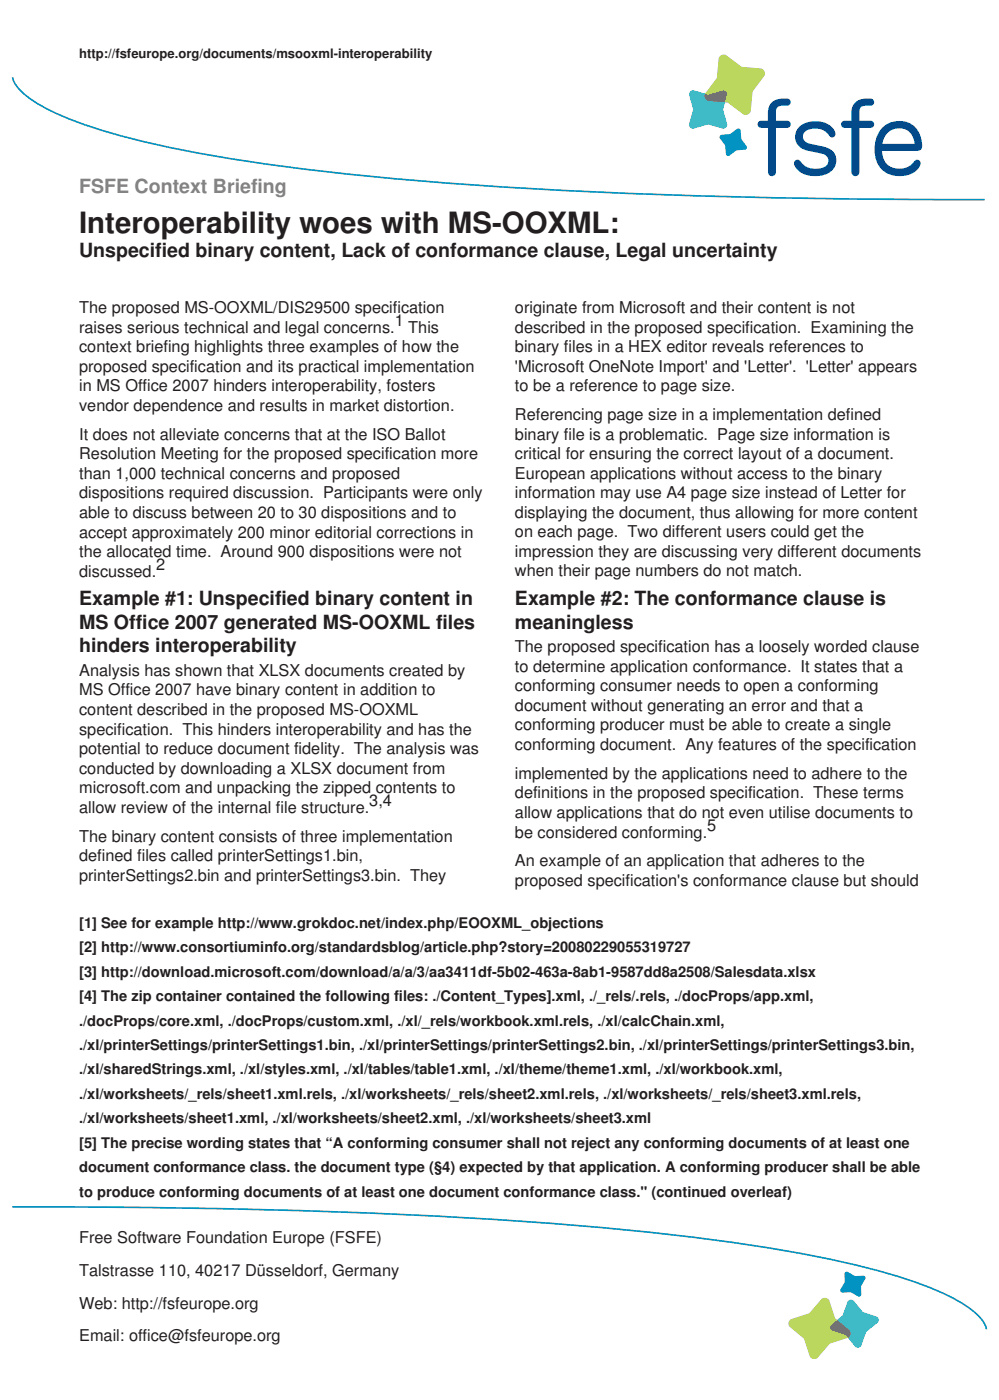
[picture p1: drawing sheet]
<svg xmlns="http://www.w3.org/2000/svg" width="216mm" height="303mm" viewBox="0 0 216 303" stroke-linecap="round" stroke-linejoin="round" font-family="sans-serif">
<defs><g id="words">
<text font-size="6.3" fill="#231f20" x="17.1" y="50.4">Interoperability woes with MS-OOXML:</text>
<text font-size="4.2" fill="#808285" x="17.1" y="41.8">FSFE Context Briefing</text>
<g font-size="4.2" fill="#231f20">
<text x="17.1" y="55.7">Unspecified binary content, Lack of conformance clause, Legal uncertainty</text>
<text x="17.1" y="131">Example #1: Unspecified binary content in</text>
<text x="111.3" y="131">Example #2: The conformance clause is</text>
<text x="17.1" y="136.1">MS Office 2007 generated MS-OOXML files</text>
<text x="111.3" y="136.1">meaningless</text>
<text x="17.1" y="141.2">hinders interoperability</text>
</g>
<g font-size="3.5" fill="#231f20">
<text x="17.1" y="67.8">The proposed MS-OOXML/DIS29500 specification</text>
<text x="17.1" y="72">raises serious technical and legal concerns.</text>
<text x="85.3" y="70.6">1</text>
<text x="88.3" y="72">This</text>
<text x="111.3" y="67.7">originate from Microsoft and their content is not</text>
<text x="111.3" y="72">described in the proposed specification. Examining the</text>
<text x="17.1" y="76.2">context briefing highlights three examples of how the</text>
<text x="111.3" y="76.2">binary files in a HEX editor reveals references to</text>
<text x="17.1" y="80.5">proposed specification and its practical implementation</text>
<text x="111.3" y="80.4">'Microsoft OneNote Import' and 'Letter'. 'Letter' appears</text>
<text x="17.1" y="84.7">in MS Office 2007 hinders interoperability, fosters</text>
<text x="17.1" y="88.9">vendor dependence and results in market distortion.</text>
<text x="111.3" y="84.7">to be a reference to page size.</text>
<text x="17.1" y="95.2">It does not alleviate concerns that at the ISO Ballot</text>
<text x="111.3" y="90.9">Referencing page size in a implementation defined</text>
<text x="111.3" y="95.1">binary file is a problematic. Page size information is</text>
<text x="17.1" y="99.4">Resolution Meeting for the proposed specification more</text>
<text x="111.3" y="99.4">critical for ensuring the correct layout of a document.</text>
<text x="17.1" y="103.6">than 1,000 technical concerns and proposed</text>
<text x="17.1" y="107.9">dispositions required discussion. Participants were only</text>
<text x="111.3" y="103.6">European applications without access to the binary</text>
<text x="111.3" y="107.8">information may use A4 page size instead of Letter for</text>
<text x="17.1" y="112.1">able to discuss between 20 to 30 dispositions and to</text>
<text x="111.3" y="112.1">displaying the document, thus allowing for more content</text>
<text x="17.1" y="116.3">accept approximately 200 minor editorial corrections in</text>
<text x="111.3" y="116.3">on each page. Two different users could get the</text>
<text x="17.1" y="120.6">the allocated time. Around 900 dispositions were not</text>
<text x="17.1" y="124.8">discussed.</text>
<text x="33.8" y="123.4">2</text>
<text x="111.3" y="120.5">impression they are discussing very different documents</text>
<text x="111.3" y="124.8">when their page numbers do not match.</text>
<text x="111.3" y="141.2">The proposed specification has a loosely worded clause</text>
<text x="17.1" y="146.3">Analysis has shown that XLSX documents created by</text>
<text x="111.3" y="145.4">to determine application conformance. It states that a</text>
<text x="111.3" y="149.6">conforming consumer needs to open a conforming</text>
<text x="17.1" y="150.5">MS Office 2007 have binary content in addition to</text>
<text x="17.1" y="154.7">content described in the proposed MS-OOXML</text>
<text x="111.3" y="153.9">document without generating an error and that a</text>
<text x="17.1" y="159">specification. This hinders interoperability and has the</text>
<text x="111.3" y="158.1">conforming producer must be able to create a single</text>
<text x="17.1" y="163.2">potential to reduce document fidelity. The analysis was</text>
<text x="17.1" y="167.4">conducted by downloading a XLSX document from</text>
<text x="111.3" y="162.3">conforming document. Any features of the specification</text>
<text x="17.1" y="171.7">microsoft.com and unpacking the zipped contents to</text>
<text x="111.3" y="168.6">implemented by the applications need to adhere to the</text>
<text x="111.3" y="172.8">definitions in the proposed specification. These terms</text>
<text x="17.1" y="175.9">allow review of the internal file structure.</text>
<text x="79.9" y="174.5">3,4</text>
<text x="111.3" y="177">allow applications that do not even utilise documents to</text>
<text x="152.9" y="179.9">5</text>
<text x="17.1" y="182.1">The binary content consists of three implementation</text>
<text x="111.3" y="181.3">be considered conforming.</text>
<text x="17.1" y="186.4">defined files called printerSettings1.bin,</text>
<text x="17.1" y="190.6">printerSettings2.bin and printerSettings3.bin. They</text>
<text x="111.3" y="187.5">An example of an application that adheres to the</text>
<text x="111.3" y="191.7">proposed specification's conformance clause but should</text>
<text x="17.1" y="269">Free Software Foundation Europe (FSFE)</text>
<text x="17.1" y="276.1">Talstrasse 110, 40217 Düsseldorf, Germany</text>
<text x="17.1" y="283.2">Web: http://fsfeurope.org</text>
<text x="17.1" y="290.3">Email: office@fsfeurope.org</text>
</g>
<g font-size="3.2" fill="#231f20">
<text x="17.1" y="200.8">[1] See for example http://www.grokdoc.net/index.php/EOOXML_objections</text>
<text x="17.1" y="206.1">[2] http://www.consortiuminfo.org/standardsblog/article.php?story=20080229055319727</text>
<text x="17.1" y="211.4">[3] http://download.microsoft.com/download/a/a/3/aa3411df-5b02-463a-8ab1-9587dd8a2508/Salesdata.xlsx</text>
<text x="17.1" y="216.7">[4] The zip container contained the following files: ./Content_Types].xml, ./_rels/.rels, ./docProps/app.xml,</text>
<text x="17.1" y="222">./docProps/core.xml, ./docProps/custom.xml, ./xl/_rels/workbook.xml.rels, ./xl/calcChain.xml,</text>
<text x="17.1" y="227.2">./xl/printerSettings/printerSettings1.bin, ./xl/printerSettings/printerSettings2.bin, ./xl/printerSettings/printerSettings3.bin,</text>
<text x="17.1" y="232.5">./xl/sharedStrings.xml, ./xl/styles.xml, ./xl/tables/table1.xml, ./xl/theme/theme1.xml, ./xl/workbook.xml,</text>
<text x="17.1" y="237.8">./xl/worksheets/_rels/sheet1.xml.rels, ./xl/worksheets/_rels/sheet2.xml.rels, ./xl/worksheets/_rels/sheet3.xml.rels,</text>
<text x="17.1" y="243.1">./xl/worksheets/sheet1.xml, ./xl/worksheets/sheet2.xml, ./xl/worksheets/sheet3.xml</text>
<text x="17.1" y="248.4">[5] The precise wording states that “A conforming consumer shall not reject any conforming documents of at least one</text>
<text x="17.1" y="253.7">document conformance class. the document type (§4) expected by that application. A conforming producer shall be able</text>
<text x="17.1" y="259">to produce conforming documents of at least one document conformance class.&quot; (continued overleaf)</text>
</g>
<text font-size="2.8" fill="#231f20" x="17.1" y="12.5">http://fsfeurope.org/documents/msooxml-interoperability</text>
</g></defs>
<path d="M2.7 16.7a4.4 4.4 0 0 0 1.8 3 28.6 28.6 0 0 0 9 5.5 123 123 0 0 0 22.2 6.5 426.6 426.6 0 0 0 55.2 7.5 1474.7 1474.7 0 0 0 122 4" fill="none" stroke="#0092c1" stroke-width=".35"/>
<path d="M149.2 19.8l.2-.1a1.26 1.26 0 0 1 1.3 .1l1.6 .4a1.57 1.57 0 0 0 1.6 0l1.6-.4a1.1 1.1 0 0 1 1.6 .2 1.28 1.28 0 0 1-.1 1.3l-.4 1.5a1.6 1.6 0 0 0 0 1.7l.4 1.6a1.11 1.11 0 0 1-.2 1.6 1.26 1.26 0 0 1-1.3-.1l-1.6-.4a1.57 1.57 0 0 0-1.6 0l-1.6 .4a1.1 1.1 0 0 1-1.6-.2 1.28 1.28 0 0 1 .1-1.3l.4-1.6a1.6 1.6 0 0 0 0-1.6l-.4-1.6a1.21 1.21 0 0 1 0-1.5z" fill="#1cb6d5"/>
<path d="M155.8 12.1l.5-.3a1.36 1.36 0 0 1 1.3 .6l2.1 1.6a1.54 1.54 0 0 0 1.5 .5l2.6 .3a1.26 1.26 0 0 1 1.5 .7 1.26 1.26 0 0 1-.5 1.5l-1.6 2.1a1.57 1.57 0 0 0-.6 1.6l-.2 2.6a1.27 1.27 0 0 1-.7 1.5 1.27 1.27 0 0 1-1.6-.5l-2.1-1.6a1.54 1.54 0 0 0-1.5-.6l-2.6-.2a1.26 1.26 0 0 1-1.5-.7 1.26 1.26 0 0 1 .5-1.6l1.6-2a1.57 1.57 0 0 0 .6-1.6l.2-2.6a1.39 1.39 0 0 1 .5-1.3z" fill="#bbd75e"/>
<path d="M155.7 29.3l1.5-.2a2.81 2.81 0 0 0 2.1-1.1l.3-.2 .4 .2 .2 1.4a2.85 2.85 0 0 0 1.1 2.1l.2 .4-.2 .4-1.4 .2a2.81 2.81 0 0 0-2.1 1.1l-.4 .2-.3-.2-.3-1.4a2.85 2.85 0 0 0-1.1-2.1l-.1-.4z" fill="#0092c1"/>
<path d="M152.5 20.3h.1a1.25 1.25 0 0 0 1.3-.1l1.6-.4a1.1 1.1 0 0 1 1.6 .2l.2 .4-.5 1.8-2.8-.3a1.26 1.26 0 0 1-1.3-.3 1.26 1.26 0 0 1-.3-1.3z" fill="#4cb848"/>
<g fill="#014989">
<path d="M166.9 22.1a4.2 4.2 0 0 1 3.8-.5 .79 .79 0 0 1 .2 .9 .79 .79 0 0 1-.9 .4h-.5a1.35 1.35 0 0 0-1.7 1.5v1.7h2.1a.8 .8 0 0 1 1.1 .8 .8 .8 0 0 1-1.1 .8h-2.1v9.3a.89 .89 0 0 1-.9 1.1 .89 .89 0 0 1-.8-1.1v-9.3h-1.3a.79 .79 0 0 1-1-.8 .79 .79 0 0 1 1-.8h1.2v-1.4a3.4 3.4 0 0 1 .9-2.6z"/>
<path d="M185 22.1a4.2 4.2 0 0 1 3.8-.5 .79 .79 0 0 1 .1 .9 .79 .79 0 0 1-.9 .4h-.4a1.35 1.35 0 0 0-1.8 1.5v1.7h2.2a.8 .8 0 0 1 1 .8 .8 .8 0 0 1-1 .8h-2.2v9.3a.89 .89 0 0 1-.9 1.1 .89 .89 0 0 1-.8-1.1v-9.3h-1.3a.79 .79 0 0 1-1-.8 .79 .79 0 0 1 1-.8h1.3v-1.4a3.4 3.4 0 0 1 .9-2.6z"/>
<path d="M172.6 27.7a5.5 5.5 0 0 1 7.5 0 1.2 1.2 0 0 1 0 2 1.5 1.5 0 0 1-1.3-1 3.8 3.8 0 0 0-4.9-.1 1.58 1.58 0 0 0-.1 1.7 1.58 1.58 0 0 0 1.4 .8 14.6 14.6 0 0 1 4.5 1.3 3.1 3.1 0 0 1 1 3.2 3.1 3.1 0 0 1-2.5 2.3 5.5 5.5 0 0 1-6.3-1.9 .83 .83 0 0 1 .1-1.3 .83 .83 0 0 1 1.2 .4 4 4 0 0 0 5.7 .5 1.57 1.57 0 0 0-1.4-2.4 13 13 0 0 1-4.5-1.3 2.94 2.94 0 0 1-.4-4.2z"/>
<path d="M192 28.7a4.2 4.2 0 0 0-1.2 2.4h7a3.4 3.4 0 0 0-2.1-3.1 3.4 3.4 0 0 0-3.7 .7zM191 27.4a5 5 0 0 1 5.9-.6 5 5 0 0 1 2.3 5.5 4.2 4.2 0 0 1-2.7 .4h-5.8a3.8 3.8 0 0 0 2.2 3.5 3.8 3.8 0 0 0 4.1-.5l.5-.6a.83 .83 0 0 1 1.2-.4 .83 .83 0 0 1 .1 1.3 4.5 4.5 0 0 1-4.3 2.1 5.2 5.2 0 0 1-5.4-5.8 6.6 6.6 0 0 1 1.9-4.9z"/>
</g>
<path d="M2.6 261.2a1481.1 1481.1 0 0 1 122.3 4 466 466 0 0 1 55.3 7.5 111.7 111.7 0 0 1 25.5 8.1 17.1 17.1 0 0 1 7.2 5.7l.4 1.2" fill="none" stroke="#0092c1" stroke-width=".35"/>
<path d="M183.4 281.5l.7-.2a1.21 1.21 0 0 1 .9 .8l1 1.2a1.52 1.52 0 0 0 1.3 .9l1.5 .5a1.14 1.14 0 0 1 1.2 .9v.2a1.23 1.23 0 0 1-.8 .9l-1.3 1a1.54 1.54 0 0 0-.9 1.3l-.5 1.5a1.05 1.05 0 0 1-1.3 1.1l-1.8-1.9a1.52 1.52 0 0 0-1.3-.9l-1.5-.5a1.14 1.14 0 0 1-1.1-.9v-.2a1.23 1.23 0 0 1 .8-1l1.2-1a1.54 1.54 0 0 0 1-1.3z" fill="#1cb6d5"/>
<path d="M170.8 285.7l.2-.2 3.2-1a1.53 1.53 0 0 0 1.3-.9l1.6-1.9a1.23 1.23 0 0 1 1.4-.8 1.23 1.23 0 0 1 1 1.3l.8 2.3a1.47 1.47 0 0 0 .9 1.3l1.9 1.6a1.21 1.21 0 0 1 .8 1.4 1.21 1.21 0 0 1-1.3 1l-2.4 .7a1.53 1.53 0 0 0-1.3 .9l-1.7 1.9a1.23 1.23 0 0 1-1.3 .8 1.23 1.23 0 0 1-1-1.2l-.8-2.4a1.47 1.47 0 0 0-.9-1.3l-1.9-1.6a1.19 1.19 0 0 1-.5-1.9z" fill="#bbd75e"/>
<path d="M182.7 275.4l.5-.2a3.6 3.6 0 0 0 3.4 .9l.3 .1 .2 .5a3.6 3.6 0 0 0-.9 3.3l-.1 .4-.5 .2a3.6 3.6 0 0 0-3.3-.9h-.4l-.2-.6a3.6 3.6 0 0 0 .9-3.3z" fill="#0092c1"/>
<path d="M179.6 286.8l1.4-1.1 2 1.7a1.2 1.2 0 0 1 .9 .9 1.2 1.2 0 0 1-.5 1.2l-.2-.1a1.21 1.21 0 0 0-1.1-.6l-1.5-.5a1.14 1.14 0 0 1-1.1-.9z" fill="#4cb848"/>
<use href="#words"/>
</svg>
